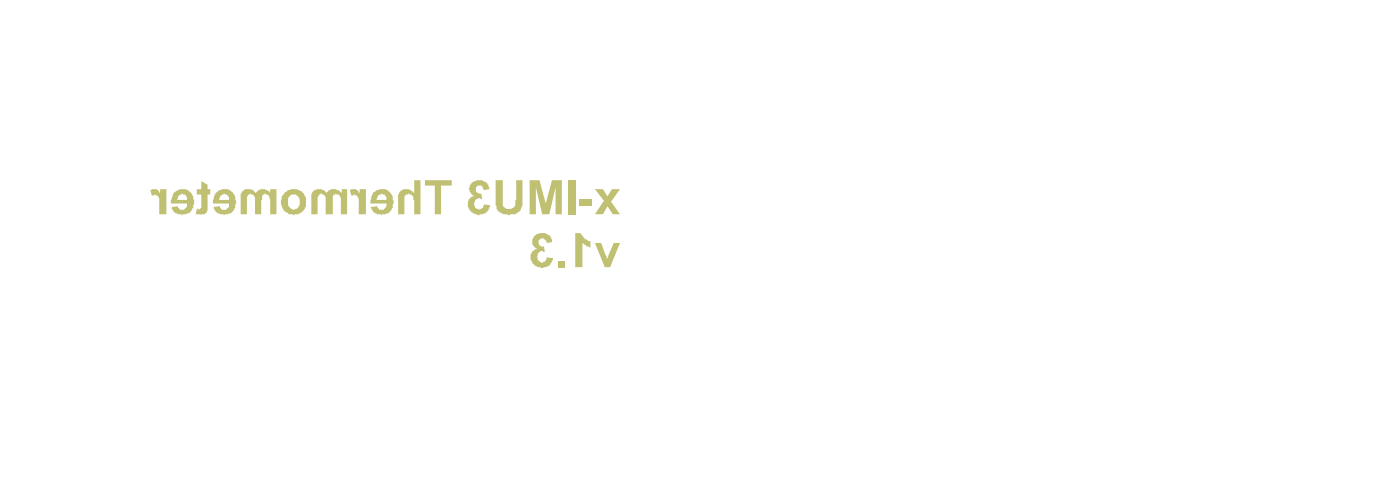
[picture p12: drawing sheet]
<svg xmlns="http://www.w3.org/2000/svg" width="132mm" height="47mm" viewBox="0 0 132 47" stroke-linecap="round" stroke-linejoin="round" font-family="sans-serif">
<g fill="#c0c073">
<path d="M56.2 17.8h.8l.4 .7 .4-.7h.8l-.9 1.2 .9 1.2h-.7l-.5-.7-.4 .7h-.8l.9-1.3z"/>
<path d="M54.7 18.8h1.2v.6h-1.2z"/>
<path d="M53.7 17h.7v3.2h-.7z"/>
<path d="M50 17h1l.6 2.2 .6-2.2h.9v3.2h-.6v-2.5l-.6 2.5h-.7l-.6-2.5v2.5h-.6z"/>
<path d="M46.8 17h.7v2a.38 .38 0 0 0 .2 .5 .63 .63 0 0 0 .7 .2v-.1a.35 .35 0 0 0 .3-.5v-.2h.1v-1.9h.6v2.5h-.1l-.1 .4-.3 .1a.63 .63 0 0 1-.7 .2v.1l-.4-.1a.95 .95 0 0 1-.9-.6l-.1-.2z"/>
<path d="M44.6 17.2a1.17 1.17 0 0 1 1.5 .1l.1 .5-.5 .1v-.1a.36 .36 0 0 0-.5-.3 .36 .36 0 0 0-.2 .5l.2 .3h.3l.1 .5a.52 .52 0 0 0-.6 0 .52 .52 0 0 0-.2 .6l.1 .2 .3 .1v.1l.5-.2v-.3l.6 .1-.2 .6a1.35 1.35 0 0 1-1.2 .2l-.1-.1a.97 .97 0 0 1-.5-1.2l.2-.3 .3-.1a.84 .84 0 0 1-.3-1.2z"/>
<path d="M40.2 17h2.5v.5h-1v2.7h-.6v-2.7h-.9z"/>
<path d="M38 17.9l.1-.1h.5l.5 .4v-1.2h.6v3.2h-.6v-1.3v-.2a.3 .3 0 0 0-.4-.3l-.1-.1-.2 .1a.56 .56 0 0 0-.2 .5v1.3h-.6v-1.5a.67 .67 0 0 1 .4-.8z"/>
<path d="M33.1 17.8h.4a.44 .44 0 0 1 .4 .4h.1v-.4h.6v2.4h-.7v-1.5l-.3-.3h-.4v.1l-.1-.6z"/>
<path d="M29.7 17.9l.7-.1v.1h.2l.3 .3v-.1a.77 .77 0 0 1 1-.2l.4 .3v-.4h.5v2.4h-.6v-1.6h-.1l-.1-.2h-.2v-.1l-.2 .1a.44 .44 0 0 0-.2 .5v1.3h-.6v-1.3a.38 .38 0 0 0-.2-.5l-.2-.1a.46 .46 0 0 0-.4 .6v1.3h-.6v-1.9h.1v-.2z"/>
<path d="M23 17.9a.79 .79 0 0 1 1.1 .3l.2-.1a.73 .73 0 0 1 .9-.2l.2 .1 .1 .2v-.4h.6v2.4h-.6v-1.3a.66 .66 0 0 0-.3-.5l-.1-.1-.2 .1a.38 .38 0 0 0-.1 .5h-.1v1.3h-.6v-1.2a.6 .6 0 0 0-.5-.7l-.3 .2v1.7h-.6v-1.9h.1v-.2z"/>
<path d="M19 17.1l.6 .3v.4h.3v.6h-.3v1.1a.51 .51 0 0 1-.6 .7v.1l-.1-.1h-.4l.1-.5 .3 .1 .1-.2v-1.2h-.4v-.6h.4z"/>
<path d="M14.2 17.9l.2-.1a.47 .47 0 0 1 .6 .4h.1v-.4h.6v2.4h-.7v-1.1a.47 .47 0 0 0-.3-.7h-.1h-.2v.1z"/>
<path d="M56.2 22.9h.6l.6 1.5 .6-1.5h.6l-.9 2.3h-.6z"/>
<path d="M54.4 22h.5l.4 .6 .5 .2v.5h-.3l-.5-.4v2.3h-.6z"/>
<path d="M52.8 24.6h.5v.6h-.5z"/>
<path d="M50.5 22.2a1.2 1.2 0 0 1 1.3 0h.2l.2 .4v.2l-.5 .1a.46 .46 0 0 0-.6-.4v.1a.34 .34 0 0 0 0 .6v.1h.3l.1 .5h-.1a.33 .33 0 0 0-.5 .1h-.1a.59 .59 0 0 0 .5 .9v-.1a.32 .32 0 0 0 .4-.4l.5 .1a.87 .87 0 0 1-.8 .8l-.1 .1-.3-.1a.66 .66 0 0 1-.6-.3 .81 .81 0 0 1 0-1.2l.2-.2h.1v-.1a.58 .58 0 0 1-.4-.6v-.2z"/>
<path d="M35.8 18.4h.2v-.1l.2 .1a.35 .35 0 0 1 .3 .5h-.9v-.2h.1v-.2zM35.3 18.1l-.2 .4-.1 .7h1.5v.3l-.1 .1a.34 .34 0 0 1-.6 0h-.1v-.1h-.7l.2 .3a.44 .44 0 0 0 .4 .3v.1h.4v.1l.1-.1a.89 .89 0 0 0 1-.9l.1-.1v-.3h-.1a1 1 0 0 0-1.4-1z"/>
<path d="M27.4 18.4h.1a.58 .58 0 0 1 .6 .1 .58 .58 0 0 1 .2 .6v.3h-.1a.3 .3 0 0 1-.3 .3l-.1 .1-.2-.1a.86 .86 0 0 1-.3-1.2zM27 18.1l-.2 .3a1.13 1.13 0 0 0 .2 1.6l.3 .2h.2a1.16 1.16 0 0 0 1.4-1.4v-.2h-.1l-.1-.2a1.1 1.1 0 0 0-1-.6l-.5 .1z"/>
<path d="M21 18.4h.1v-.1l.2 .1a.35 .35 0 0 1 .3 .5h-.9l.1-.4zM20.5 18.1l-.3 .4-.1 .7h1.5v.3l-.1 .1a.34 .34 0 0 1-.6 0h-.1v-.1h-.7h.1l.1 .3a.44 .44 0 0 0 .4 .3l.1 .1h.3v.1l.1-.1a.89 .89 0 0 0 1-.9l.1-.1v-.3h-.1a1 1 0 0 0-1.4-1z"/>
<path d="M17 18.4h.2v-.1l.1 .1a.35 .35 0 0 1 .4 .5h-1l.1-.4zM16.5 18.1l-.4 .8v.3h1.6v.3h-.1a.39 .39 0 0 1-.4 .3 .39 .39 0 0 1-.4-.3h-.6l.1 .3a.44 .44 0 0 0 .4 .3l.1 .1h.4v.1v-.1a.88 .88 0 0 0 1.1-.8v-.1a1.49 1.49 0 0 0-.5-1.4l-.5-.1a.55 .55 0 0 0-.6 .2z"/>
</g>
</svg>
